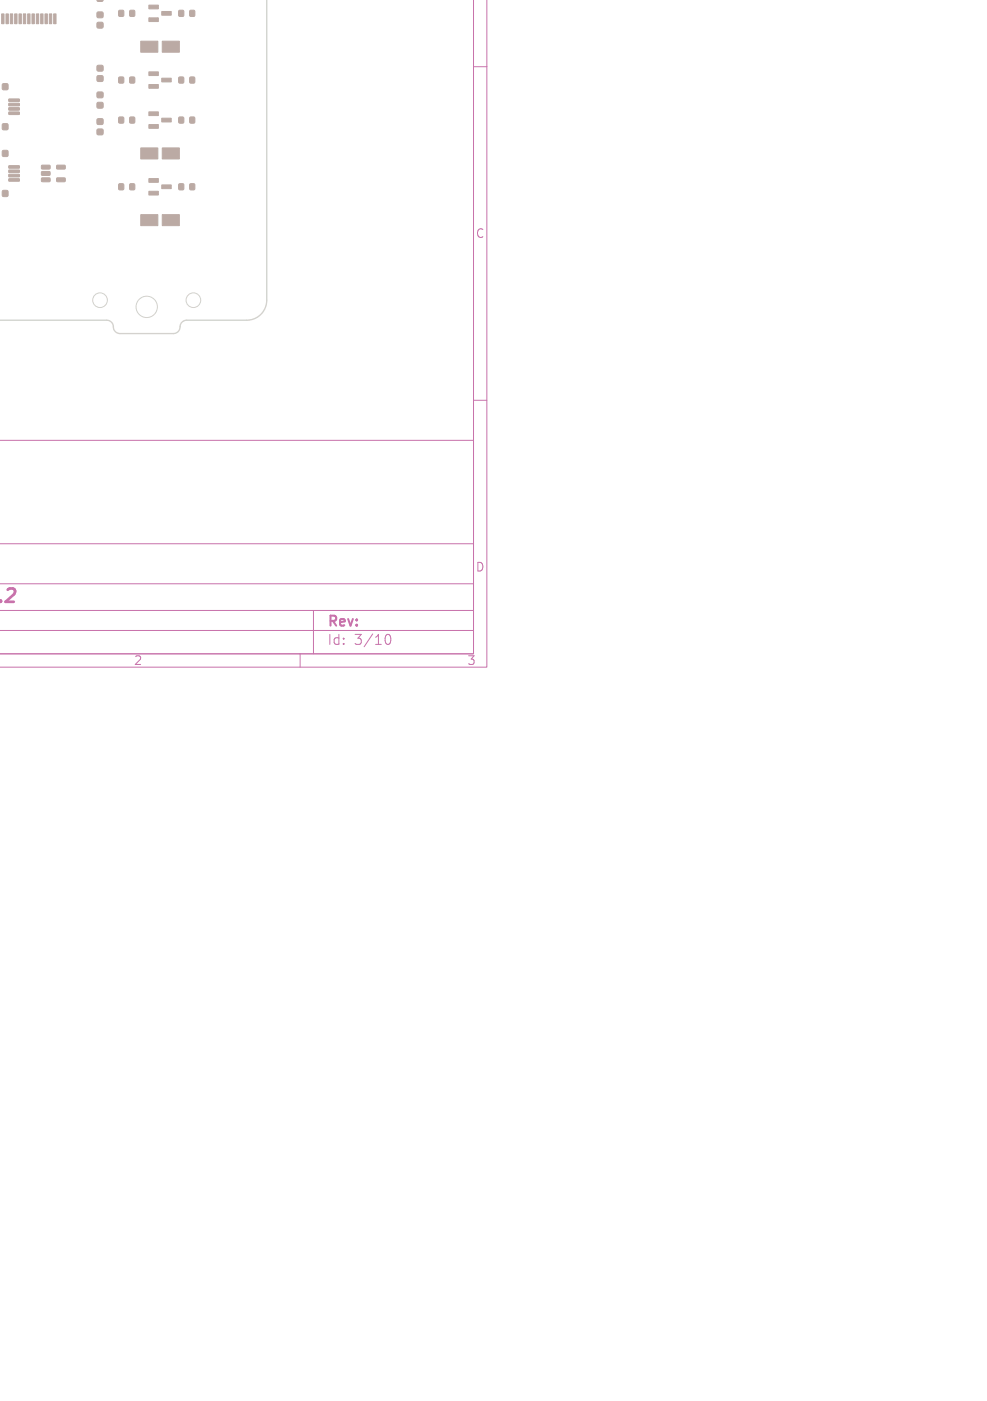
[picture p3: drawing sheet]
<svg xmlns="http://www.w3.org/2000/svg" width="148mm" height="210mm" viewBox="0 0 148 210" stroke-linecap="round" stroke-linejoin="round" font-family="sans-serif">
<defs><g id="words">
<text font-size="2.8" fill="#c872ab" x=".1" y="90.9">.2</text>
<g font-size="2.1" fill="#c872ab">
<text x="49" y="94.3">Rev:</text>
<text x="49" y="96.9">Id:</text>
<text x="53.1" y="96.9">3/10</text>
</g>
<g font-size="1.8" fill="#c872ab">
<text x="71.3" y="35.9">C</text>
<text x="71.3" y="85.9">D</text>
<text x="20" y="99.9">2</text>
<text x="70" y="99.9">3</text>
</g>
</g></defs>
<path d="M71 0v98h-71h71v-32h-71M73 0v100h-73M71 10h2M71 60h2M0 94.5h71M0 91.5h71M0 87.5h71M0 81.5h71M45 98v2M47 91.5v6.5M57.7 95.7a.55 .55 0 0 1 .4-.6h.1a.94 .94 0 0 1 0 1.5h-.1a.55 .55 0 0 1-.4-.6" fill="none" stroke="#c872ab" stroke-width=".15"/>
<g fill="#bbaaa4" stroke="#bbaaa4" stroke-width=".15">
<path d="M26.8 1.6h.7v.8h-.7z"/>
<path d="M28.5 1.6h.7v.8h-.7z"/>
<path d="M14.6 11.4h.8v.8h-.8z"/>
<path d="M14.6 9.8h.8v.8h-.8z"/>
<path d="M.4 28.6h.8v.8h-.8z"/>
<path d="M21.1 32.2h2.6v1.6h-2.6z"/>
<path d="M24.3 32.2h2.6v1.6h-2.6z"/>
<path d="M17.8 17.6h.7v.8h-.7z"/>
<path d="M19.5 17.6h.7v.8h-.7z"/>
<path d="M22.3 10.8h1.4v.5h-1.4z"/>
<path d="M22.3 12.7h1.4v.5h-1.4z"/>
<path d="M24.3 11.7h1.4v.6h-1.4z"/>
<path d="M26.8 27.6h.7v.8h-.7z"/>
<path d="M28.5 27.6h.7v.8h-.7z"/>
<path d="M17.8 27.6h.7v.8h-.7z"/>
<path d="M19.5 27.6h.7v.8h-.7z"/>
<path d="M22.3 26.8h1.4v.5h-1.4z"/>
<path d="M22.3 28.7h1.4v.5h-1.4z"/>
<path d="M24.3 27.7h1.4v.6h-1.4z"/>
<path d="M26.8 11.6h.7v.8h-.7z"/>
<path d="M28.5 11.6h.7v.8h-.7z"/>
<path d="M.4 22.6h.8v.8h-.8z"/>
<path d="M14.5 -.1l1 .1-.2 .2h-.6h-.1z"/>
<path d="M.4 12.6h.8v.8h-.8z"/>
<path d="M21.1 6.2h2.6v1.6h-2.6z"/>
<path d="M24.3 6.2h2.6v1.6h-2.6z"/>
<path d="M1.3 16.8h1.5l.1 .3-.1 .1h-1.4l-.1-.1z"/>
<path d="M1.3 16.2l1.5-.1 .1 .3-.1 .1h-1.4l-.1-.1z"/>
<path d="M1.3 15.5h1.5l.1 .3-.1 .1h-1.4l-.1-.1z"/>
<path d="M1.3 14.9l1.5-.1 .1 .3-.1 .1h-1.4l-.1-.1z"/>
<path d="M1.3 26.8h1.5l.1 .3-.1 .1h-1.4l-.1-.1z"/>
<path d="M1.3 26.2l1.5-.1 .1 .3-.1 .1h-1.4l-.1-.1z"/>
<path d="M1.3 25.5h1.5l.1 .3-.1 .1h-1.4l-.1-.1z"/>
<path d="M1.3 24.9l1.5-.1 .1 .3-.1 .1h-1.4l-.1-.1z"/>
<path d="M-.1 2.1l.1 1.5z"/>
<path d="M.2 2.1h.4v1.5h-.4z"/>
<path d="M.9 2.1h.4v1.5h-.4z"/>
<path d="M1.5 2.1h.4v1.5h-.4z"/>
<path d="M2.2 2.1h.4v1.5h-.4z"/>
<path d="M2.8 2.1h.4v1.5h-.4z"/>
<path d="M3.5 2.1h.4v1.5h-.4z"/>
<path d="M4.1 2.1h.4v1.5h-.4z"/>
<path d="M4.8 2.1h.4v1.5h-.4z"/>
<path d="M5.4 2.1h.4v1.5h-.4z"/>
<path d="M6.1 2.1h.4v1.5h-.4z"/>
<path d="M6.7 2.1h.4v1.5h-.4z"/>
<path d="M7.4 2.1h.4v1.5h-.4z"/>
<path d="M8 2.1h.4v1.5h-.4z"/>
<path d="M26.8 17.6h.7v.8h-.7z"/>
<path d="M28.5 17.6h.7v.8h-.7z"/>
<path d="M6.2 24.8h1.2l.1 .5-.1 .1-1.1-.1-.1-.1z"/>
<path d="M6.2 25.7h1.2l.1 .5-.1 .1h-1.1l-.1-.1z"/>
<path d="M6.2 26.7h1.2l.1 .5-.1 .1-1.1-.1-.1-.1z"/>
<path d="M8.5 26.7h1.2l.1 .5-.2 .1-1-.1-.1-.1z"/>
<path d="M8.5 24.8h1.2l.1 .5-.2 .1-1-.1-.1-.1z"/>
<path d="M.4 18.6h.8v.8h-.8z"/>
<path d="M14.6 17.8h.8v.8h-.8z"/>
<path d="M14.6 19.4h.8v.8h-.8z"/>
<path d="M21.1 22.2h2.6v1.6h-2.6z"/>
<path d="M24.3 22.2h2.6v1.6h-2.6z"/>
<path d="M22.3 .8h1.4v.5h-1.4z"/>
<path d="M22.3 2.7h1.4v.5h-1.4z"/>
<path d="M24.3 1.7h1.4v.6h-1.4z"/>
<path d="M22.3 16.8h1.4v.5h-1.4z"/>
<path d="M22.3 18.7h1.4v.5h-1.4z"/>
<path d="M24.3 17.7h1.4v.6h-1.4z"/>
<path d="M14.6 15.4h.8v.8h-.8z"/>
<path d="M14.6 13.8h.8v.8h-.8z"/>
<path d="M17.8 11.6h.7v.8h-.7z"/>
<path d="M19.5 11.6h.7v.8h-.7z"/>
<path d="M14.6 1.8h.8v.8h-.8z"/>
<path d="M14.6 3.4h.8v.8h-.8z"/>
<path d="M17.8 1.6h.7v.8h-.7z"/>
<path d="M19.5 1.6h.7v.8h-.7z"/>
</g>
<path d="M40 0v45a3 3 0 0 1-3 3h-9a1.16 1.16 0 0 0-1.1 1.3l-.3 .5-.5 .2h-8.1a1.16 1.16 0 0 1-1.1-1.3l-.3-.5-.6-.2h-16.1" fill="none" stroke="#d0d2cd" stroke-width=".2"/>
<g fill="none" stroke="#d0d2cd" stroke-width=".15">
<circle cx="15" cy="45" r="1.1"/>
<circle cx="22" cy="46" r="1.6"/>
<circle cx="29" cy="45" r="1.1"/>
</g>
<use href="#words"/>
</svg>
